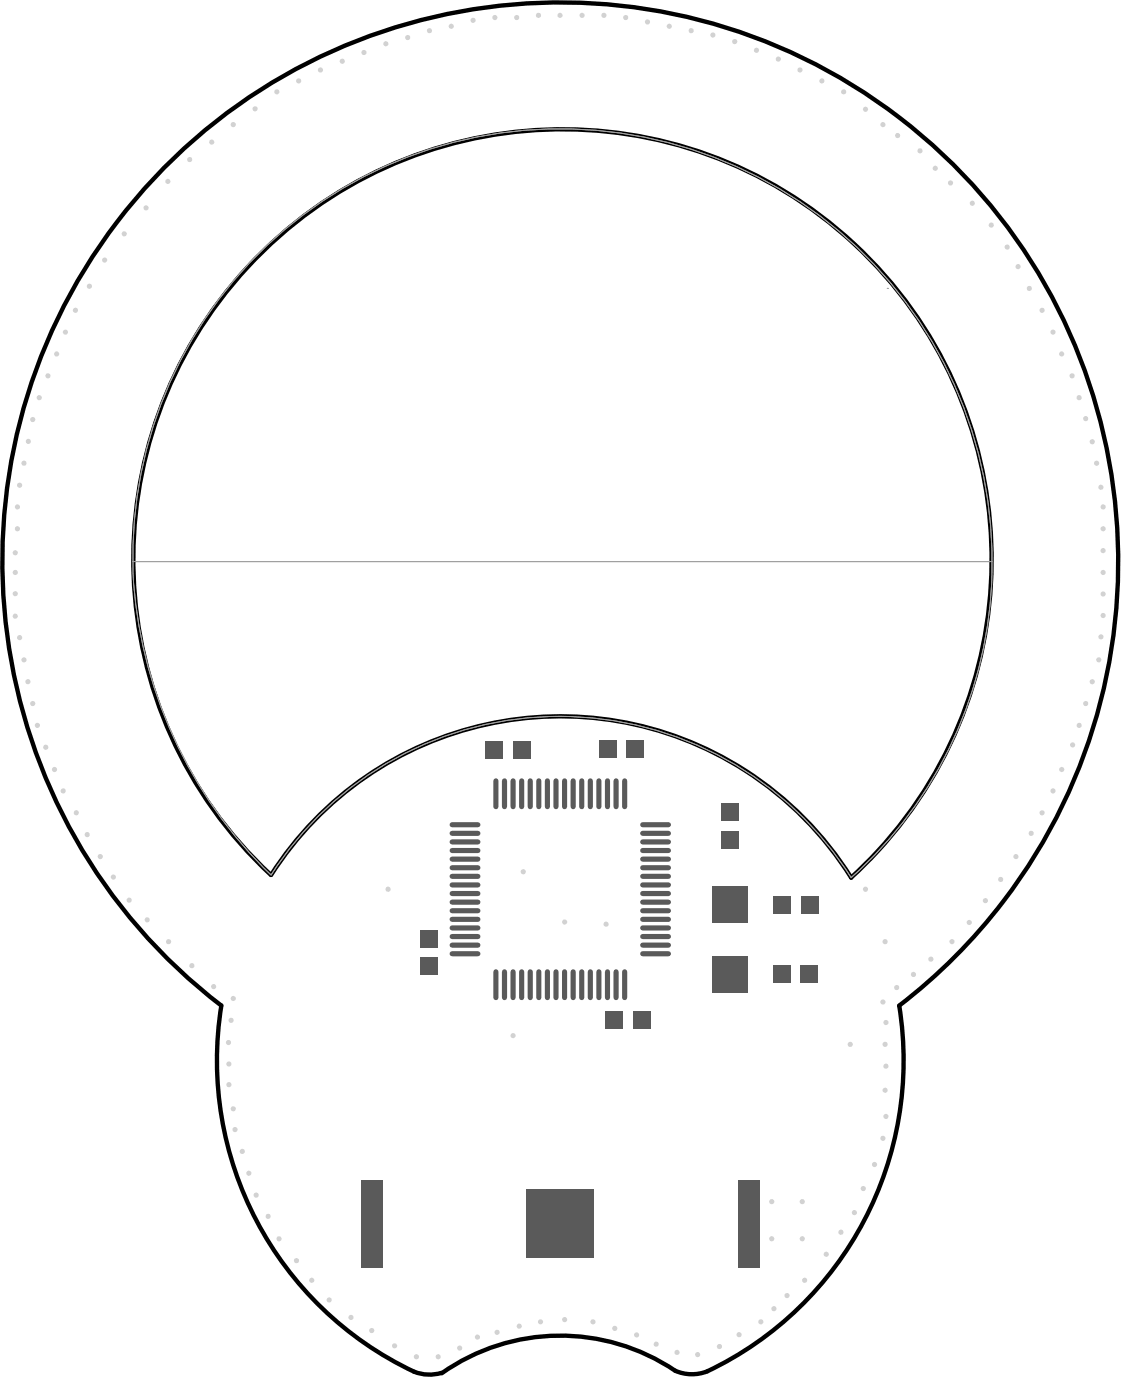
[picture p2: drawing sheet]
<svg xmlns="http://www.w3.org/2000/svg" width="217mm" height="271mm" viewBox="0 0 217 271" stroke-linecap="round" stroke-linejoin="round" font-family="sans-serif">
<path d="M51.6 47.6a83.3 83.3 0 0 1 138.8 44.7 80.1 80.1 0 0 1 1.6 16.4h-166.3a82.8 82.8 0 0 1 25.9-61.1zM171.7 55.8h.1M25.7 108.7h166.3a81.4 81.4 0 0 1-27.3 61.1 66.4 66.4 0 0 0-112.2-.5 87.3 87.3 0 0 1-26.8-60.6z" fill="none" stroke="#a0a0a0" stroke-width=".19"/>
<path d="M52.4 169.3a83.1 83.1 0 0 1-4.6-117.5 83.1 83.1 0 0 1 117.5-4.6 83.3 83.3 0 0 1-.6 122.6M52.5 169.3a66.3 66.3 0 0 1 112.2 .6M85.4 265.7a8.1 8.1 0 0 1-5.3-.2 66.7 66.7 0 0 1-37.3-70.9 108.2 108.2 0 0 1-28.2-139.4 108.2 108.2 0 0 1 134.3-46.9 108.3 108.3 0 0 1 25.1 186.3 66.4 66.4 0 0 1-37.9 71 8 8 0 0 1-7.3-1.5 39.8 39.8 0 0 0-43.3 1.7" fill="none" stroke="#000" stroke-width=".84"/>
<g fill="#d2d2d2">
<circle cx="103.2" cy="241.4" r=".5"/>
<circle cx="107.9" cy="241.4" r=".5"/>
<circle cx="112.6" cy="241.4" r=".5"/>
<circle cx="112.6" cy="236.8" r=".5"/>
<circle cx="107.9" cy="236.8" r=".5"/>
<circle cx="103.2" cy="236.8" r=".5"/>
<circle cx="103.2" cy="232.1" r=".5"/>
<circle cx="108.1" cy="232.1" r=".5"/>
<circle cx="112.9" cy="232.1" r=".5"/>
<circle cx="170.9" cy="193.9" r=".5"/>
<circle cx="171.4" cy="197.9" r=".5"/>
<circle cx="171.3" cy="202.1" r=".5"/>
<circle cx="171.4" cy="206.3" r=".5"/>
<circle cx="171.3" cy="211" r=".5"/>
<circle cx="171.4" cy="216.1" r=".5"/>
<circle cx="170.9" cy="220.3" r=".5"/>
<circle cx="169.2" cy="225.4" r=".5"/>
<circle cx="167.1" cy="230" r=".5"/>
<circle cx="165.3" cy="234.7" r=".5"/>
<circle cx="162.7" cy="238.5" r=".5"/>
<circle cx="159.9" cy="242.7" r=".5"/>
<circle cx="155.7" cy="247.8" r=".5"/>
<circle cx="152.3" cy="250.7" r=".5"/>
<circle cx="149.8" cy="253.3" r=".5"/>
<circle cx="147.2" cy="255.8" r=".5"/>
<circle cx="143" cy="258.3" r=".5"/>
<circle cx="139.2" cy="260.6" r=".5"/>
<circle cx="135" cy="262.1" r=".5"/>
<circle cx="131" cy="261.7" r=".5"/>
<circle cx="127" cy="260.1" r=".5"/>
<circle cx="123.2" cy="258.3" r=".5"/>
<circle cx="119" cy="257.1" r=".5"/>
<circle cx="114.7" cy="255.8" r=".5"/>
<circle cx="109.3" cy="255.4" r=".5"/>
<circle cx="104.6" cy="255.8" r=".5"/>
<circle cx="100.5" cy="256.6" r=".5"/>
<circle cx="96.2" cy="257.8" r=".5"/>
<circle cx="92.4" cy="258.8" r=".5"/>
<circle cx="89" cy="260.9" r=".5"/>
<circle cx="84.8" cy="262.6" r=".5"/>
<circle cx="80.6" cy="262.6" r=".5"/>
<circle cx="76.4" cy="260.5" r=".5"/>
<circle cx="71.9" cy="257.5" r=".5"/>
<circle cx="67.9" cy="255" r=".5"/>
<circle cx="63.7" cy="251.6" r=".5"/>
<circle cx="60.3" cy="247.8" r=".5"/>
<circle cx="57.4" cy="244" r=".5"/>
<circle cx="54" cy="239.7" r=".5"/>
<circle cx="51.9" cy="235.4" r=".5"/>
<circle cx="49.6" cy="231.3" r=".5"/>
<circle cx="48.2" cy="227.1" r=".5"/>
<circle cx="46.9" cy="222.8" r=".5"/>
<circle cx="45.5" cy="218.6" r=".5"/>
<circle cx="45.1" cy="214.6" r=".5"/>
<circle cx="44.3" cy="209.9" r=".5"/>
<circle cx="44.3" cy="205.9" r=".5"/>
<circle cx="44.2" cy="201.8" r=".5"/>
<circle cx="44.7" cy="197.5" r=".5"/>
<circle cx="45.1" cy="193.2" r=".5"/>
<circle cx="41.3" cy="190.9" r=".5"/>
<circle cx="37.1" cy="186.9" r=".5"/>
<circle cx="32.6" cy="182.2" r=".5"/>
<circle cx="28.5" cy="178" r=".5"/>
<circle cx="25" cy="174.2" r=".5"/>
<circle cx="21.9" cy="169.7" r=".5"/>
<circle cx="19.4" cy="165.8" r=".5"/>
<circle cx="16.9" cy="161.5" r=".5"/>
<circle cx="14.8" cy="157.3" r=".5"/>
<circle cx="12.2" cy="153.1" r=".5"/>
<circle cx="10.5" cy="148.9" r=".5"/>
<circle cx="8.9" cy="144.6" r=".5"/>
<circle cx="7.2" cy="140.4" r=".5"/>
<circle cx="6.3" cy="136.2" r=".5"/>
<circle cx="5.4" cy="131.9" r=".5"/>
<circle cx="4.6" cy="127.7" r=".5"/>
<circle cx="3.8" cy="123.4" r=".5"/>
<circle cx="3" cy="119.2" r=".5"/>
<circle cx="3" cy="114.9" r=".5"/>
<circle cx="3" cy="110.8" r=".5"/>
<circle cx="3" cy="107" r=".5"/>
<circle cx="3.4" cy="102.3" r=".5"/>
<circle cx="3.4" cy="98.1" r=".5"/>
<circle cx="3.8" cy="93.9" r=".5"/>
<circle cx="4.6" cy="89.6" r=".5"/>
<circle cx="5.5" cy="85.4" r=".5"/>
<circle cx="6.3" cy="81.2" r=".5"/>
<circle cx="7.6" cy="77" r=".5"/>
<circle cx="9.3" cy="72.7" r=".5"/>
<circle cx="11" cy="68.5" r=".5"/>
<circle cx="12.7" cy="64.3" r=".5"/>
<circle cx="14.6" cy="60.1" r=".5"/>
<circle cx="17.3" cy="55.4" r=".5"/>
<circle cx="20.2" cy="50.3" r=".5"/>
<circle cx="24" cy="45.3" r=".5"/>
<circle cx="28.3" cy="40.2" r=".5"/>
<circle cx="32.5" cy="35.1" r=".5"/>
<circle cx="36.7" cy="30.9" r=".5"/>
<circle cx="41" cy="27.5" r=".5"/>
<circle cx="45.1" cy="24.1" r=".5"/>
<circle cx="49.4" cy="21.1" r=".5"/>
<circle cx="53.6" cy="17.8" r=".5"/>
<circle cx="57.8" cy="15.7" r=".5"/>
<circle cx="62" cy="13.5" r=".5"/>
<circle cx="66.2" cy="11.9" r=".5"/>
<circle cx="70.4" cy="10.2" r=".5"/>
<circle cx="74.7" cy="8.5" r=".5"/>
<circle cx="78.9" cy="7.3" r=".5"/>
<circle cx="83.1" cy="5.9" r=".5"/>
<circle cx="87.3" cy="5.1" r=".5"/>
<circle cx="91.5" cy="3.9" r=".5"/>
<circle cx="95.8" cy="3.4" r=".5"/>
<circle cx="100" cy="3.4" r=".5"/>
<circle cx="104.2" cy="3" r=".5"/>
<circle cx="108.4" cy="3" r=".5"/>
<circle cx="112.6" cy="3" r=".5"/>
<circle cx="121.1" cy="3.4" r=".5"/>
<circle cx="116.9" cy="3" r=".5"/>
<circle cx="125.3" cy="4.2" r=".5"/>
<circle cx="129.5" cy="5.1" r=".5"/>
<circle cx="133.7" cy="5.9" r=".5"/>
<circle cx="138" cy="6.8" r=".5"/>
<circle cx="142.2" cy="8" r=".5"/>
<circle cx="146.4" cy="9.7" r=".5"/>
<circle cx="150.6" cy="11.4" r=".5"/>
<circle cx="154.8" cy="13.5" r=".5"/>
<circle cx="159" cy="15.7" r=".5"/>
<circle cx="163.3" cy="17.8" r=".5"/>
<circle cx="167.5" cy="21.2" r=".5"/>
<circle cx="170.9" cy="24.1" r=".5"/>
<circle cx="173.7" cy="26.2" r=".5"/>
<circle cx="178" cy="29.2" r=".5"/>
<circle cx="181" cy="32.6" r=".5"/>
<circle cx="183.9" cy="35.4" r=".5"/>
<circle cx="188.2" cy="39.3" r=".5"/>
<circle cx="191.8" cy="43.6" r=".5"/>
<circle cx="194.9" cy="47.8" r=".5"/>
<circle cx="197" cy="51.6" r=".5"/>
<circle cx="199.2" cy="55.8" r=".5"/>
<circle cx="201.7" cy="60.1" r=".5"/>
<circle cx="203.8" cy="64.3" r=".5"/>
<circle cx="205.4" cy="68.5" r=".5"/>
<circle cx="207.5" cy="72.7" r=".5"/>
<circle cx="208.8" cy="77" r=".5"/>
<circle cx="210.1" cy="81" r=".5"/>
<circle cx="211.4" cy="85.5" r=".5"/>
<circle cx="212.2" cy="89.6" r=".5"/>
<circle cx="213" cy="94.3" r=".5"/>
<circle cx="213.5" cy="98.1" r=".5"/>
<circle cx="213.5" cy="102.3" r=".5"/>
<circle cx="213.5" cy="106.6" r=".5"/>
<circle cx="213.5" cy="110.8" r=".5"/>
<circle cx="213.5" cy="115" r=".5"/>
<circle cx="213.5" cy="119.1" r=".5"/>
<circle cx="213" cy="123.3" r=".5"/>
<circle cx="212.6" cy="127.7" r=".5"/>
<circle cx="211.4" cy="131.9" r=".5"/>
<circle cx="210.1" cy="136.2" r=".5"/>
<circle cx="208.8" cy="140.4" r=".5"/>
<circle cx="207.6" cy="144.2" r=".5"/>
<circle cx="205.4" cy="148.9" r=".5"/>
<circle cx="203.8" cy="153.1" r=".5"/>
<circle cx="201.7" cy="157.3" r=".5"/>
<circle cx="199.5" cy="161.3" r=".5"/>
<circle cx="196.6" cy="165.8" r=".5"/>
<circle cx="193.6" cy="170.2" r=".5"/>
<circle cx="190.7" cy="174.3" r=".5"/>
<circle cx="187.6" cy="178.5" r=".5"/>
<circle cx="184.2" cy="182.2" r=".5"/>
<circle cx="180.1" cy="185.6" r=".5"/>
<circle cx="176.8" cy="188.6" r=".5"/>
<circle cx="173.5" cy="191.1" r=".5"/>
<circle cx="101.2" cy="168.7" r=".5"/>
<circle cx="171.3" cy="182.2" r=".5"/>
<circle cx="167.5" cy="172.1" r=".5"/>
<circle cx="164.5" cy="202.1" r=".5"/>
<circle cx="155.2" cy="239.7" r=".5"/>
<circle cx="149.3" cy="239.7" r=".5"/>
<circle cx="149.3" cy="232.5" r=".5"/>
<circle cx="155.2" cy="232.5" r=".5"/>
<circle cx="75.1" cy="172.1" r=".5"/>
<circle cx="99.3" cy="200.4" r=".5"/>
<circle cx="117.3" cy="178.9" r=".5"/>
<circle cx="109.3" cy="178.4" r=".5"/>
</g>
<path d="M51.6 47.6a83.3 83.3 0 0 1 138.8 44.7 80.1 80.1 0 0 1 1.6 16.4h-166.3a82.8 82.8 0 0 1 25.9-61.1zM171.7 55.8h.1M25.7 108.7h166.3a81.4 81.4 0 0 1-27.3 61.1 66.4 66.4 0 0 0-112.2-.5 87.3 87.3 0 0 1-26.8-60.6z" fill="none" stroke="#a0a0a0" stroke-width=".19"/>
<g fill="#5a5a5a">
<path d="M139.7 160.8h3.3v3.4h-3.3z" fill-rule="evenodd"/>
<path d="M139.7 155.5h3.3v3.3h-3.3z" fill-rule="evenodd"/>
<path d="M117.2 195.8h3.3v3.3h-3.3z" fill-rule="evenodd"/>
</g>
<g fill="none" stroke="#5a5a5a" stroke-width="1">
<path d="M97.6 151.1v5M99.3 151.1v5M100.9 151.1v5M104.3 151.1v5M105.9 151.1v5M107.6 151.1v5M110.9 151.1v5M112.6 151.1v5M114.2 151.1v5M117.6 151.1v5M119.2 151.1v5M120.9 151.1v5"/>
<path d="M97.6 188.1v5M99.3 188.1v5M100.9 188.1v5M104.3 188.1v5M105.9 188.1v5M107.6 188.1v5M110.9 188.1v5M112.6 188.1v5M114.2 188.1v5M117.6 188.1v5M119.2 188.1v5M120.9 188.1v5"/>
</g>
<g fill="#5a5a5a">
<path d="M69.8 228.4h4.2v16.9h-4.2z" fill-rule="evenodd"/>
<path d="M155 186.9h3.3v3.3h-3.3z" fill-rule="evenodd"/>
<path d="M149.7 186.9h3.3v3.3h-3.3z" fill-rule="evenodd"/>
<path d="M155 173.4h3.4v3.3h-3.4z" fill-rule="evenodd"/>
<path d="M149.7 173.4h3.4v3.3h-3.4z" fill-rule="evenodd"/>
<path d="M122.5 195.8h3.3v3.3h-3.3z" fill-rule="evenodd"/>
</g>
<g fill="none" stroke="#5a5a5a" stroke-width="1">
<path d="M115.9 151.1v5M124.4 159.6h4.9M87.5 174.6h5M87.5 176.3h5M87.5 177.9h5M87.5 167.9h5M87.5 169.6h5M87.5 171.3h5M87.5 161.3h5M87.5 162.9h5M87.5 164.6h5M124.4 174.6h4.9"/>
<path d="M124.4 176.3h4.9M124.4 177.9h4.9M124.4 167.9h4.9M124.4 169.6h4.9M124.4 171.3h4.9M124.4 161.3h4.9M124.4 162.9h4.9M124.4 164.6h4.9M124.4 166.3h4.9M124.4 172.9h4.9M124.4 179.6h4.9M87.5 181.2h5"/>
<path d="M87.5 182.9h5M87.5 184.6h5M124.4 181.2h4.9M124.4 182.9h4.9M124.4 184.6h4.9"/>
</g>
<g fill="#5a5a5a">
<path d="M115.9 143.3h3.3v3.3h-3.3z" fill-rule="evenodd"/>
<path d="M121.2 143.3h3.4v3.3h-3.4z" fill-rule="evenodd"/>
</g>
<path d="M87.5 159.6h5M96 151.1v5M102.6 151.1v5M109.3 151.1v5M87.5 179.6h5M87.5 172.9h5M87.5 166.3h5" fill="none" stroke="#5a5a5a" stroke-width="1"/>
<g fill="#5a5a5a">
<path d="M94 143.4h3.3v3.4h-3.3z" fill-rule="evenodd"/>
<path d="M99.3 143.4h3.3v3.4h-3.3z" fill-rule="evenodd"/>
<path d="M81.4 185.3h3.4v3.4h-3.4z" fill-rule="evenodd"/>
<path d="M81.4 180h3.4v3.4h-3.4z" fill-rule="evenodd"/>
<path d="M142.8 228.4h4.2v16.9h-4.2z" fill-rule="evenodd"/>
</g>
<path d="M96 188.1v5M102.6 188.1v5M109.3 188.1v5M115.9 188.1v5" fill="none" stroke="#5a5a5a" stroke-width="1"/>
<g fill="#5a5a5a">
<path d="M101.8 230.2h13.2v13.2h-13.2z" fill-rule="evenodd"/>
<path d="M137.9 171.6h6.8v7h-6.8z" fill-rule="evenodd"/>
<path d="M137.9 185.1h6.8v7h-6.8z" fill-rule="evenodd"/>
</g>
</svg>
